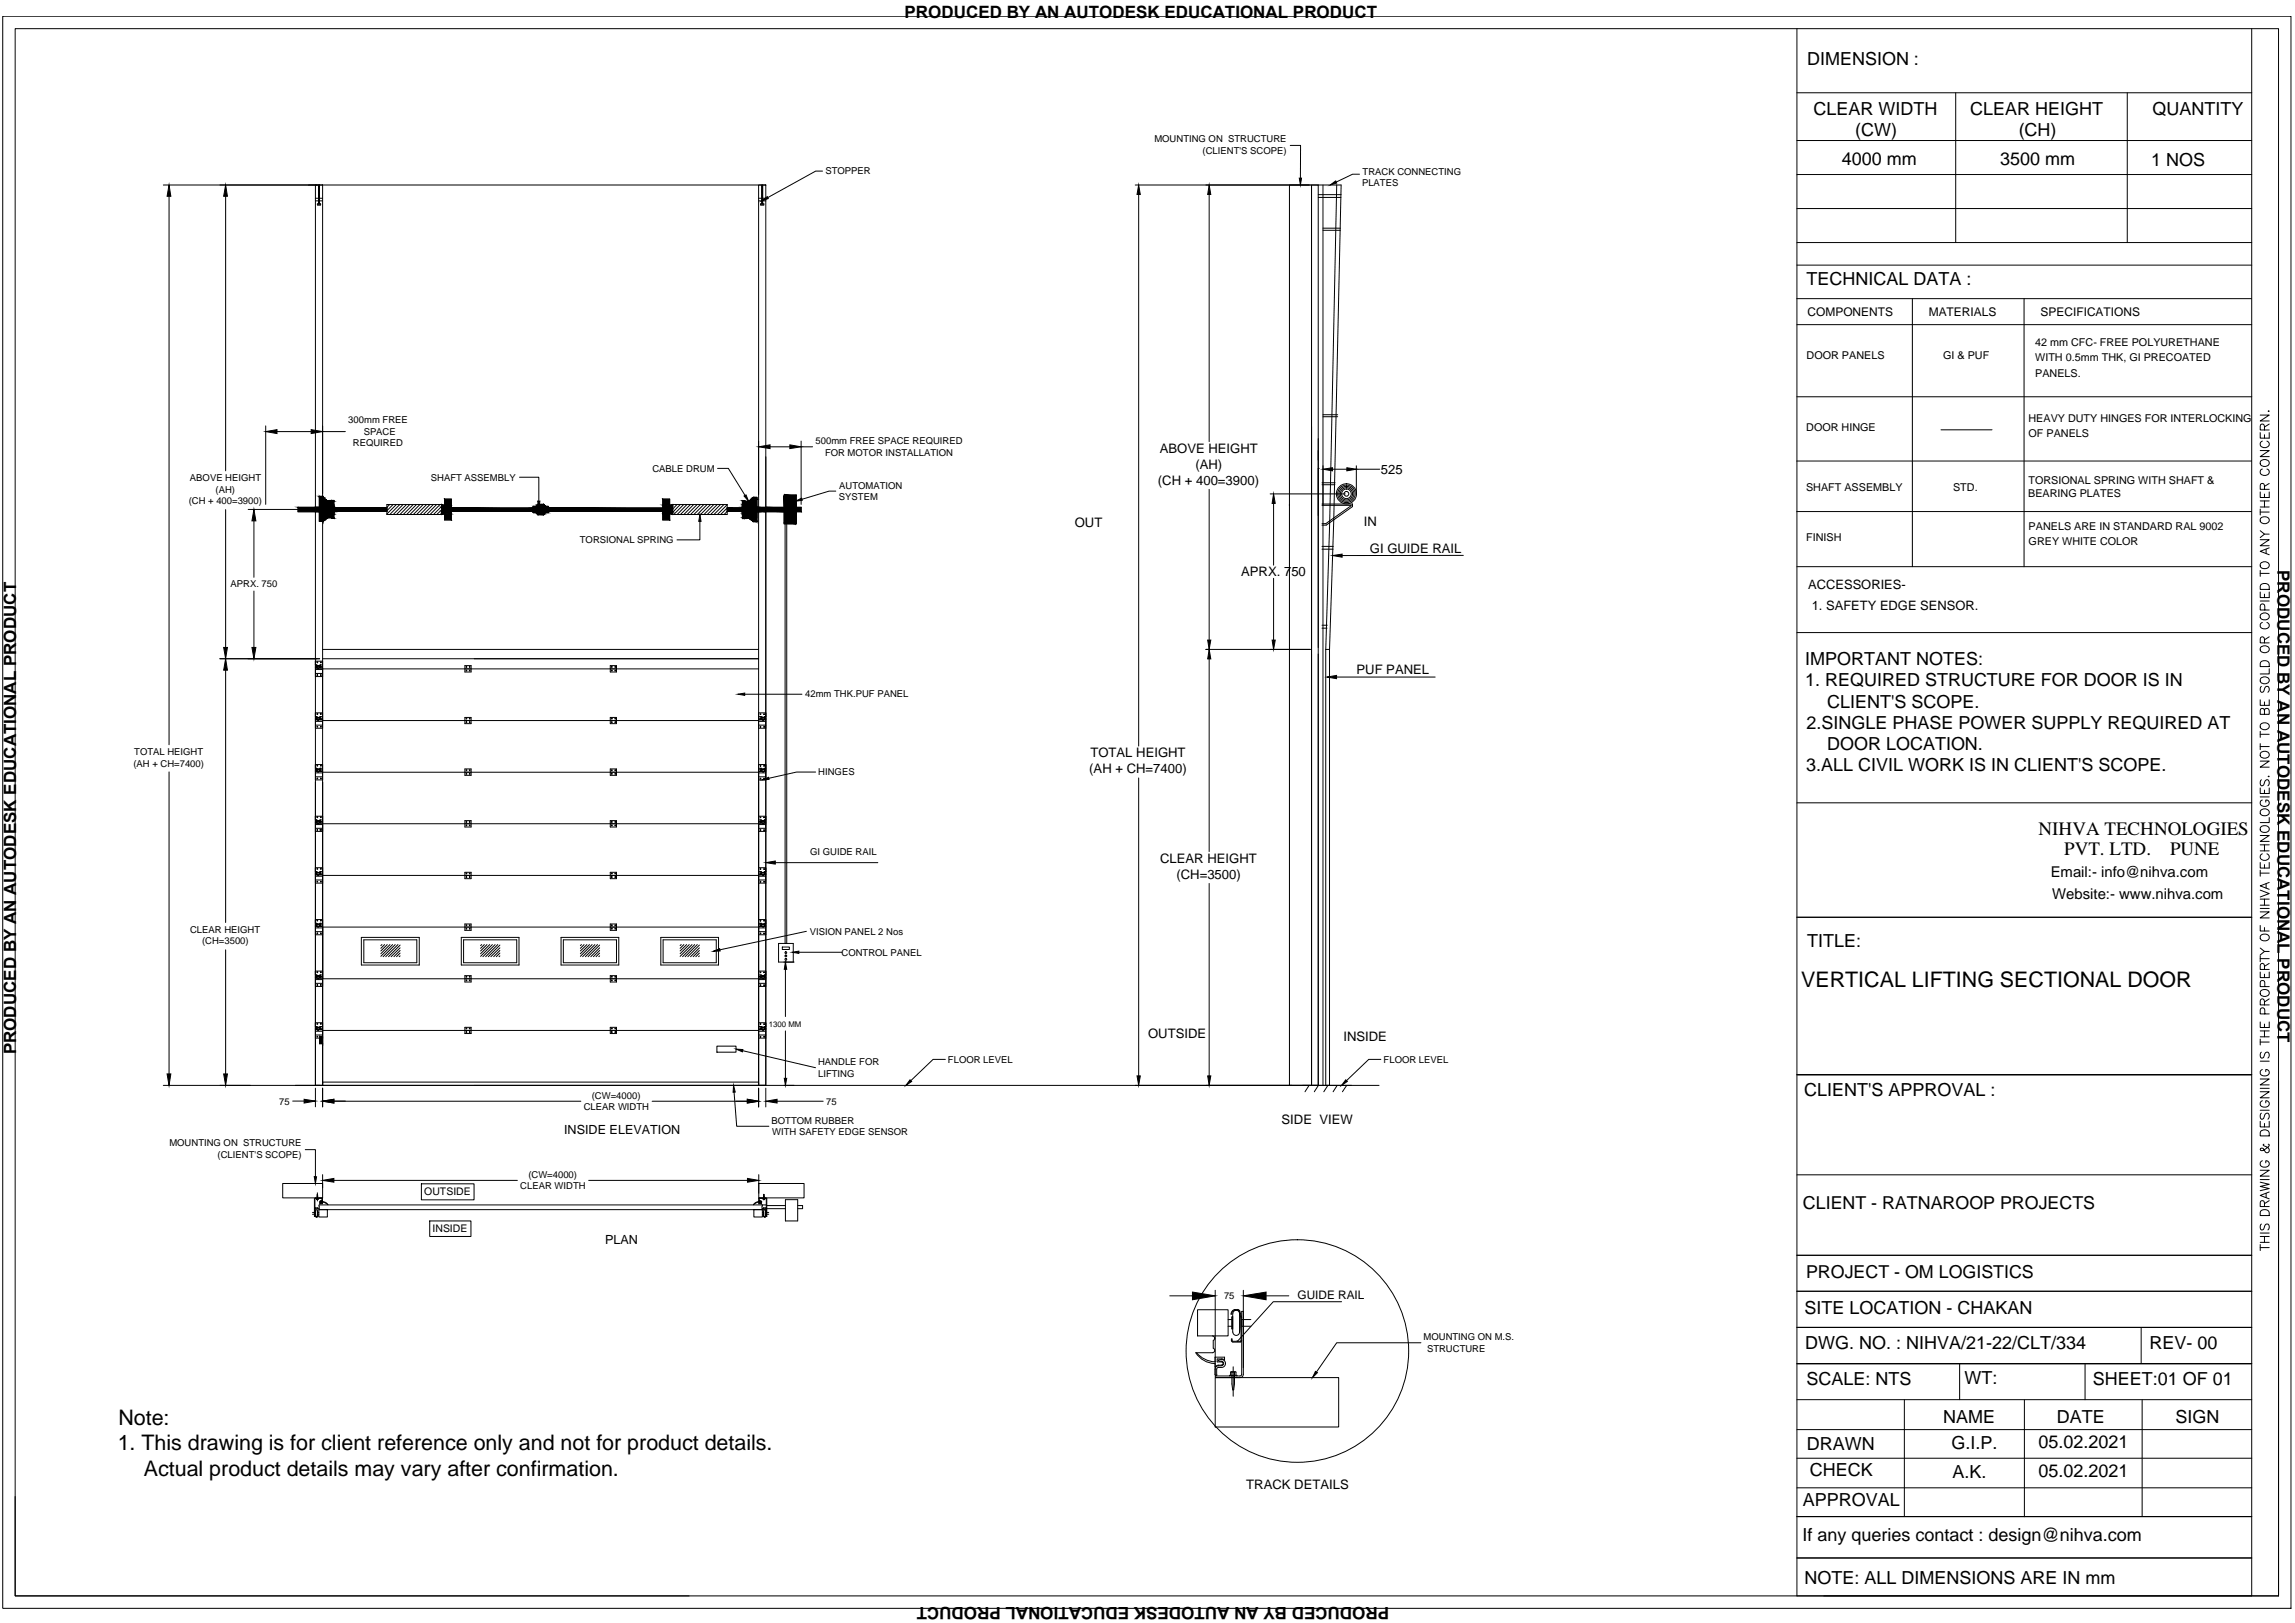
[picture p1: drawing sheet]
<svg xmlns="http://www.w3.org/2000/svg" width="594mm" height="420mm" viewBox="0 0 594 420" stroke-linecap="round" stroke-linejoin="round" font-family="sans-serif">
<defs><g id="words">
<g font-size="5.5">
<text x="466.2" y="255.6">VERTICAL LIFTING SECTIONAL DOOR</text>
<text x="30.6" y="368.8">Note:</text>
<text x="30.5" y="375.5">1. This drawing is for client reference only and not for product details.</text>
<text x="37.2" y="382.2">Actual product details may vary after confirmation.</text>
</g>
<g font-size="4.9">
<text x="527.7" y="216.2">NIHVA TECHNOLOGIES</text>
<text x="534.3" y="221.3">PVT. LTD.</text>
<text x="561.7" y="221.3">PUNE</text>
</g>
<g font-size="4.7">
<text x="467.8" y="16.9">DIMENSION :</text>
<text x="469.5" y="29.6">CLEAR WIDTH</text>
<text x="510" y="29.6">CLEAR HEIGHT</text>
<text x="557.2" y="29.6">QUANTITY</text>
<text x="480.2" y="35.1">(CW)</text>
<text x="522.5" y="35.1">(CH)</text>
<text x="476.7" y="42.8">4000 mm</text>
<text x="517.7" y="42.8">3500 mm</text>
<text x="556.8" y="42.9">1 NOS</text>
<text x="467.6" y="73.8">TECHNICAL DATA :</text>
<text x="467.3" y="172.2">IMPORTANT NOTES:</text>
<text x="467.3" y="177.7">1. REQUIRED STRUCTURE FOR DOOR IS IN</text>
<text x="472.9" y="183.2">CLIENT'S SCOPE.</text>
<text x="467.6" y="188.7">2.SINGLE PHASE POWER SUPPLY REQUIRED AT</text>
<text x="472.9" y="194.2">DOOR LOCATION.</text>
<text x="467.6" y="199.7">3.ALL CIVIL WORK IS IN CLIENT'S SCOPE.</text>
<text x="467.8" y="245">TITLE:</text>
<text x="467" y="283.9">CLIENT'S APPROVAL :</text>
<text x="467.1" y="340.2">SITE LOCATION - CHAKAN</text>
<text x="467.3" y="349.3">DWG. NO. : NIHVA/21-22/CLT/334</text>
<text x="556.4" y="349.3">REV- 00</text>
<text x="467.6" y="358.6">SCALE: NTS</text>
<text x="508.5" y="358.3">WT:</text>
<text x="541.8" y="358.6">SHEET:01 OF 01</text>
<text x="503" y="368.4">NAME</text>
<text x="532.5" y="368.4">DATE</text>
<text x="563.1" y="368.4">SIGN</text>
<text x="467.7" y="375.3">DRAWN</text>
<text x="505.1" y="375.2">G.I.P.</text>
<text x="527.7" y="374.8">05.02.2021</text>
<text x="468.5" y="382.2">CHECK</text>
<text x="505.4" y="382.6">A.K.</text>
<text x="527.7" y="382.2">05.02.2021</text>
<text x="466.7" y="389.8">APPROVAL</text>
<text x="466.6" y="399">If any queries contact : design@nihva.com</text>
<text x="467.1" y="410">NOTE: ALL DIMENSIONS ARE IN mm</text>
</g>
<g font-size="4.6">
<text x="466.7" y="313">CLIENT - RATNAROOP PROJECTS</text>
<text x="467.5" y="330.9">PROJECT - OM LOGISTICS</text>
</g>
<g font-size="4.4">
<text x="234.2" y="4.6">PRODUCED BY AN AUTODESK EDUCATIONAL PRODUCT</text>
<text x="589.6" y="147.6" transform="rotate(90 589.6 147.6)">PRODUCED BY AN AUTODESK EDUCATIONAL PRODUCT</text>
<text x="4.2" y="273" transform="rotate(-90 4.2 273)">PRODUCED BY AN AUTODESK EDUCATIONAL PRODUCT</text>
<text x="359.6" y="416" transform="rotate(-180 359.6 416)">PRODUCED BY AN AUTODESK EDUCATIONAL PRODUCT</text>
</g>
<g font-size="3.9">
<text x="530.8" y="227">Email:- info@nihva.com</text>
<text x="531.2" y="232.6">Website:- www.nihva.com</text>
</g>
<g font-size="3.4">
<text x="300.2" y="117.2">ABOVE HEIGHT</text>
<text x="299.7" y="125.5">(CH + 400=3900)</text>
<text x="309.4" y="121.3">(AH)</text>
<text x="357.4" y="122.7">525</text>
<text x="278.2" y="136.5">OUT</text>
<text x="353" y="136.2">IN</text>
<text x="354.6" y="143.1">GI GUIDE RAIL</text>
<text x="321.3" y="149.2">APRX. 750</text>
<text x="351.1" y="174.6">PUF PANEL</text>
<text x="282.3" y="196.1">TOTAL HEIGHT</text>
<text x="282" y="200.2">(AH + CH=7400)</text>
<text x="300.3" y="223.4">CLEAR HEIGHT</text>
<text x="304.5" y="227.5">(CH=3500)</text>
<text x="297.2" y="268.6">OUTSIDE</text>
<text x="347.8" y="269.4">INSIDE</text>
<text x="331.8" y="290.9">SIDE VIEW</text>
<text x="322.6" y="385.5">TRACK DETAILS</text>
</g>
<g font-size="3.3">
<text x="468.1" y="152.4">ACCESSORIES-</text>
<text x="469" y="158">1. SAFETY EDGE SENSOR.</text>
<text x="146" y="293.6">INSIDE ELEVATION</text>
<text x="156.6" y="322">PLAN</text>
</g>
<g font-size="3.1">
<text x="467.9" y="81.8">COMPONENTS</text>
<text x="499.3" y="81.8">MATERIALS</text>
<text x="528.2" y="81.8">SPECIFICATIONS</text>
</g>
<text font-size="3" x="335.9" y="336.3">GUIDE RAIL</text>
<g font-size="2.8">
<text x="526.8" y="89.7">42 mm CFC- FREE POLYURETHANE</text>
<text x="467.6" y="92.9">DOOR PANELS</text>
<text x="503" y="92.9">GI &amp; PUF</text>
<text x="526.8" y="93.4">WITH 0.5mm THK, GI PRECOATED</text>
<text x="526.8" y="97.6">PANELS.</text>
<text x="467.6" y="111.5">DOOR HINGE</text>
<text x="525.1" y="109.4">HEAVY DUTY HINGES FOR INTERLOCKING</text>
<text x="525.1" y="113.1">OF PANELS</text>
<text x="525.1" y="125.4">TORSIONAL SPRING WITH SHAFT &amp;</text>
<text x="467.5" y="127">SHAFT ASSEMBLY</text>
<text x="505.6" y="127">STD.</text>
<text x="525" y="128.7">BEARING PLATES</text>
<text x="525.1" y="137.2">PANELS ARE IN STANDARD RAL 9002</text>
<text x="467.6" y="140">FINISH</text>
<text x="525.1" y="141.2">GREY WHITE COLOR</text>
</g>
<g font-size="2.7">
<text x="109.8" y="309.3">OUTSIDE</text>
<text x="112" y="318.9">INSIDE</text>
</g>
<g font-size="2.5">
<text x="298.8" y="36.8">MOUNTING ON STRUCTURE</text>
<text x="311.3" y="39.8">(CLIENT'S SCOPE)</text>
<text x="213.7" y="45.1">STOPPER</text>
<text x="352.7" y="45.2">TRACK CONNECTING</text>
<text x="352.6" y="48.2">PLATES</text>
<text x="90.2" y="109.6">300mm FREE</text>
<text x="94.1" y="112.5">SPACE</text>
<text x="91.3" y="115.5">REQUIRED</text>
<text x="211.1" y="115">500mm FREE SPACE REQUIRED</text>
<text x="213.6" y="118">FOR MOTOR INSTALLATION</text>
<text x="49.2" y="124.6">ABOVE HEIGHT</text>
<text x="111.5" y="124.4">SHAFT ASSEMBLY</text>
<text x="168.9" y="122.1">CABLE DRUM</text>
<text x="48.8" y="130.5">(CH + 400=3900)</text>
<text x="55.8" y="127.6">(AH)</text>
<text x="217.2" y="129.5">SYSTEM</text>
<text x="217.2" y="126.5">AUTOMATION</text>
<text x="150.1" y="140.6">TORSIONAL SPRING</text>
<text x="59.7" y="152.1">APRX. 750</text>
<text x="208.4" y="180.6">42mm THK.PUF PANEL</text>
<text x="34.7" y="195.5">TOTAL HEIGHT</text>
<text x="34.5" y="198.4">(AH + CH=7400)</text>
<text x="211.8" y="200.8">HINGES</text>
<text x="209.7" y="221.5">GI GUIDE RAIL</text>
<text x="49.2" y="241.5">CLEAR HEIGHT</text>
<text x="52.3" y="244.5">(CH=3500)</text>
<text x="209.6" y="242">VISION PANEL 2 Nos</text>
<text x="217.8" y="247.4">CONTROL PANEL</text>
<text x="211.8" y="275.8">HANDLE FOR</text>
<text x="245.4" y="275.1">FLOOR LEVEL</text>
<text x="358.2" y="275.1">FLOOR LEVEL</text>
<text x="211.8" y="278.8">LIFTING</text>
<text x="72.2" y="285.9">75</text>
<text x="151.1" y="287.5">CLEAR WIDTH</text>
<text x="153.2" y="284.5">(CW=4000)</text>
<text x="213.9" y="285.9">75</text>
<text x="199.7" y="291">BOTTOM RUBBER</text>
<text x="199.9" y="293.9">WITH SAFETY EDGE SENSOR</text>
<text x="43.8" y="296.8">MOUNTING ON STRUCTURE</text>
<text x="56.3" y="299.7">(CLIENT'S SCOPE)</text>
<text x="136.8" y="304.9">(CW=4000)</text>
<text x="134.7" y="307.9">CLEAR WIDTH</text>
<text x="316.9" y="336.4">75</text>
<text x="368.5" y="347">MOUNTING ON M.S.</text>
<text x="369.4" y="350">STRUCTURE</text>
</g>
<text font-size="2" x="199" y="265.7">1300 MM</text>
</g></defs>
<!-- layer: DOOR -->
<g fill="none" stroke="#000" stroke-width=".26">
<path d="M80.9 313.9h.6M80.9 314.3h.6M81.5 314.5l.1 .4M81.6 312.8l.1 2.1M81.6 312.7h.6M81.6 312.8h.6M81.7 312.7l-.1 .1M81.7 313.4v1.4M81.7 314.9l.2 .2M81.7 314.7v-1.3l.3-.2 .2 .2v1.3l-.2 .3-.3-.3M81.7 314.9l.2 .1M81.9 310.2l.1 .3 .2-1.3v1.3"/>
<path d="M82 310.5h.3M82.1 310.5h.2M82.2 308.8v2.1M82.2 313.7v.9zM82.2 312.7l.1 .1M82.2 312.8v.1M82.2 312.9h.1M82.2 313.9h.3M82.2 314.3h.3M82.3 310.5h.1M82.3 314.7l-.2 .3M82.3 314.8h.1"/>
<path d="M82.3 310.3v.2M82.4 314.7l-.2 .3h-.3M82.4 310.2l-.5 .1M82.5 313.2h2.2v1.9h-2.2zM82.5 312.9v.1M82.7 312.8l-.2 .2 .2 .2h115.7M82.7 311.9h115.7M82.7 311.9l-.2 .1 .1 .8M83 311.2h.3v.3l-.5-.1M83.2 310.9h-.2a.28 .28 0 0 0-.2 .4 .28 .28 0 0 0 .5 0h-.3M83.3 310.7l-.1 .1M83.3 310.7l.1-.5 .1 .5"/>
<path d="M83.4 310.1h-1.7l-.3 .3v4.5l.2-4.6 1.8-.1M83.4 310.1v.1M83.5 310.7l-.3 .3M83.5 311.1v-.2l-.5 .1v.2M83.5 311.2l.8 .2 .5 .5M83.5 311.1a1.71 1.71 0 0 1 1.4 .8M83.5 311.2v.4h-.7v-.2M195.1 313.2h2.2v1.9h-2.2zM196.4 311.3h.1M196.4 311.3v.3h.7v-.2l-.2 .1M196.4 310.9v.2a1.71 1.71 0 0 0-1.4 .8l.7-.5 .7-.2M196.4 310.7l.1-.5v.5"/>
<path d="M196.5 310.7l.2 .3M196.5 310.9l.4 .1M196.5 310.2h1.7M196.5 310.1h1.7M196.5 310.1v.1M196.6 310.7l.1 .1M196.7 310.9h.2M196.9 311.4l-.3-.2v.3h.3M196.9 311l.1 .2zM196.9 310.9l.3 .2-.3 .3M197.2 311.9l.2 .1-.1 .8M197.3 312.8l.1 .2-.2 .2"/>
<path d="M197.3 313.9h.3M197.3 314.3h.3M197.3 312.9v.1M197.5 310.2h.5M197.6 314.8h.1M197.6 310.3v.2M197.6 314.7l.1 .3h.3M197.6 312.8h.1M197.6 313.7l.1 .9zM197.6 314.7l.3 .3M197.7 310.5h.1M197.7 309.2l-.1 1.3"/>
<path d="M197.7 309.2l.2 1.3M197.7 312.7h.5M197.7 312.8h.5M197.7 312.7l-.1 .1M197.7 309.2v1.5M197.8 313.2l.4 .2v1.3l-.2 .3-.3-.3zM197.9 310.3v.2h-.3M198.2 314.9l-.2 .1M198.2 313.4v1.3M198.2 314.9l-.2 .2M198.3 310.1l.2 .3v4.5l-.2-4.7M198.3 312.7l.1 .1z"/>
<path d="M198.3 314.4l-.1 .5zM198.4 313.9h.6M198.4 314.3h.6M310 339.1h7.9v6.7h-7.9zM319.4 339.4a.87 .87 0 0 1 .9-.1 .87 .87 0 0 1 .6 .8v4.7a.87 .87 0 0 1-.9 .9 .87 .87 0 0 1-.9-.9v-4.7zM319.6 339h.7M319.7 339l-.8 .5-.2 .7M320.3 339l.7 .5M321 339.5l.4 1.6M309.5 350.2a6.6 6.6 0 0 0 5.1 2.9M309.7 350.2a5.8 5.8 0 0 0 4.9 2.3M313.8 345.8a.61 .61 0 0 1 .6 .5 .61 .61 0 0 1-.3 .7"/>
<path d="M314.1 347.1v1.9a.61 .61 0 0 1 .3 .7 .61 .61 0 0 1-.6 .5M314.4 346.3v.3M314.5 355.9l.3 .2 .2-.2M314.5 353.1v.8l.9-.5M315.4 353.4h.8M315.4 353.6h.8M315.4 353.6a.87 .87 0 0 0-.9 .8v1.5M315.4 354l-.5 .4v1.5M316.2 352l-.9 .2 .4 .2a.63 .63 0 0 1 .9 .3 .63 .63 0 0 1-.4 .8M316.2 351.9a1.04 1.04 0 0 1 1 1.1 1.04 1.04 0 0 1-1 1h-.8M317 352.1v-.8h-2.5v1.2M317 352.1a2.06 2.06 0 0 0-1.9-.3v.8h1.1a.4 .4 0 0 1 .4 .4 .4 .4 0 0 1-.4 .4"/>
<path d="M317.9 343.3h.9M317.9 341.6h.9M318.3 356.2v-.2h1.9v.2M318.6 340.2h.2M318.7 355.1h1M318.8 340.9h.3v3.2h-.3zM318.8 340.2a1.13 1.13 0 0 1 .8-1 1.13 1.13 0 0 1 1.2 .3l.4 1.6M318.9 355.2v3.1l.2 1.5h.2l.3-1.5v-3.1M318.9 355.2h-.4v.8M319.1 347.4h1.9M319.2 353.8v7.7M319.6 355.2h.3v.8"/>
<path d="M319.6 355.2h-.7M320.9 340l.1 2.1-.1 2.7M321.2 341.1l.1 .1M321.3 341.2v5.8l-.3 .2h-1.9l-.2-.1v-.5h-.1v.6l.3 .2M321.4 347l-.3 .4M321.4 355.8v-16.3h.4v16.3M321.4 355.8l-.4 .4h-6.2l-.2 .2 .2 .2h6.2a.87 .87 0 0 0 .8-.8M321.5 343.3h2.3M321.5 341.6h2.3"/>
</g>
<!-- layer: 0 -->
<g fill="none" stroke="#000" stroke-width=".26">
<path d="M.7 4.2h592.3v412.2h-592.3zM3.9 7.4h585.9v405.7h-585.9zM465.1 7.4v405.7h117.8v-405.7M334 37.6h2.7l-.1 8.5M465.1 24h117.8M465.1 36.4h117.8M506.3 24v38.8M550.7 24v38.8M42.3 47.9h155.9M43.8 50.8v142M58.4 50.8v71.1M81.6 47.9h1.9v233.1h-1.9z"/>
<path d="M81.6 52h1.9M81.6 51.3h1.9M82.2 52.8h.8v.3h-.8zM82.5 47.9v4.9M82.6 47.9l-.1 .1M82.7 48l-.2 .2M82.7 48.2l-.2 .2M82.7 48.4l-.2 .3M82.7 48.7l-.2 .2M82.7 48.9l-.2 .2M82.7 49.1l-.2 .2M82.7 49.3l-.2 .2"/>
<path d="M82.7 49.5l-.2 .3M82.7 49.8l-.2 .2M82.7 50l-.2 .2M82.7 50.2l-.2 .2M82.7 50.4l-.2 .2M82.7 50.6l-.2 .3M82.7 50.9l-.2 .2M82.7 51.1l-.2 .2M82.7 51.3l-.2 .2M82.7 51.9l-.2 .3M82.7 52.1l-.2 .3M82.7 52.3l-.2 .3"/>
<path d="M82.7 52.6l-.2 .2M82.7 51.5l-.2 .2M82.7 51.7l-.2 .2M82.7 47.9v4.9M196.4 47.9h1.8v233.1h-1.8zM196.4 52h1.8M196.4 51.3h1.8M196.9 52.8h.8v.3h-.8zM197.2 47.9v4.9M197.3 47.9l-.1 .2M197.4 48l-.2 .3M197.4 48.3l-.2 .2"/>
<path d="M197.4 48.5l-.2 .2M197.4 48.7l-.2 .2M197.4 48.9l-.2 .2M197.4 49.1l-.2 .2M197.4 49.3l-.2 .3M197.4 49.5l-.2 .3M197.4 49.8l-.2 .2M197.4 50l-.2 .2M197.4 50.2l-.2 .2M197.4 50.4l-.2 .2M197.4 50.6l-.2 .3M197.4 50.9l-.2 .2"/>
<path d="M197.4 51.1l-.2 .2M197.4 51.3l-.2 .2M197.4 52l-.2 .2M197.4 52.2l-.2 .2M197.4 52.4l-.2 .2M197.4 52.6l-.1 .2M197.4 51.5l-.2 .2M197.4 51.7l-.2 .3M197.4 47.9v4.9M212.9 44.3h-1.8l-12.4 6.9M293.9 47.9h45.3M294.8 50.3v142.8"/>
<path d="M313 50.3v64M333.8 47.9h5.7v233.1h-5.7zM339.5 47.9h1.7v233.1h-1.7zM339.5 47.9h7.7l-1.9 86.6-1.1 33.6M342.5 59.1h4.5M342.5 59.6h4.5M346 47.9l-1.8 87.4-1 32.8M351.9 45.1h-1.8l-4.2 2M465.1 45.2h117.8M465.1 54h117.8M465.1 77.3h117.7M465.1 68.6h117.8"/>
<path d="M465.1 62.8h117.8M495 77.3v69.4M523.9 77.3v69.4M465.1 84h117.8M68.8 110.3v20.3M71.7 111.7h8.8M83.5 110.3v17.5M83.5 111.7h5.9M196.4 114.2v13.8M198.2 118.3v162.7h-1.8v-83.1M199.3 115.7h5.2M207.4 114.2v16.4"/>
<path d="M207.4 115.7h2.9M342.5 107.4h3.8M342.5 107.9h3.8M465.1 119.4h117.7M465.1 102.7h117.8M502.4 111.3h13.2M585.1 116.6h2.3l-2.3 1.6h2.3M585.1 112v1.4h2.3v-1.4M585.1 107.5h2.3l-2.3 1.5h2.3M585.2 119.4a1.26 1.26 0 0 1 1.3-.4 1.26 1.26 0 0 1 .9 1.1 1.22 1.22 0 0 1-1.3 .7 1.22 1.22 0 0 1-1-1.2zM585.6 114.2a.87 .87 0 0 0-.5 1 .87 .87 0 0 0 .9 .7 .97 .97 0 0 0 1.2-.3 .97 .97 0 0 0-.1-1.3l-.3-.1M586.2 111.3l-.2-1.3-.3-.2-.4 .1-.2 .4v1h2.3"/>
<path d="M586.2 112.5v.9M587.1 106.4h.3zM587.4 109.8l-1.2 .7M58.4 131.9v35.7M64.2 131.9h18.7M65.7 134.8v14.7M82.7 131.3h-5.5v1.2h5.5M83.6 128.8v-.3h-.9v6.5h.9M83.6 128.8l1.2 .9h1.1M83.6 128.8v6.2M85.9 129.6h.5v4.6h-.5zM85.9 134h-1.1l-1.2 1"/>
<path d="M86.4 131.5h13.7M86.4 132.3h13.7M100.9 130.6l-.8 .7M101.8 130.6l-1.7 1.6M102.6 130.6l-2.5 2.5M103.5 130.6l-2.6 2.6M104.3 130.6l-2.5 2.6M105.2 130.6l-2.6 2.6M106.1 130.6l-2.6 2.6M107 130.6l-2.6 2.6M107.8 130.6l-2.5 2.6M108.7 130.6l-2.6 2.6"/>
<path d="M109.5 130.6l-2.5 2.6M110.4 130.6l-2.5 2.6M111.3 130.6l-2.6 2.6M112.2 130.6l-2.6 2.6M113 130.6l-2.5 2.6M113.9 130.6l-2.6 2.6M114.3 130.6h-14.2v2.6h14.2M114.3 130.6l.3 .2M114.3 131.1l-2.1 2.1M114.3 132l-1.2 1.2M114.3 132.8l-.4 .4M114.3 130.6v2.6"/>
<path d="M114.6 130.8h.1M114.6 133h.1M114.6 130.8h.5M114.6 133h.5M114.6 133l-.3 .2M114.6 130.8v2.2M134.5 123.5h5v6.2M137.8 131.5h-21v-2.3h-1.7v5.4h1.7v-2.3h21M137.8 132.3l.3 .4h.7M137.8 131.5v.8M138.8 131.1h-.7l-.3 .4M138.8 132.7l.4 .5"/>
<path d="M138.8 131.1v1.6M139.2 130.6h1.5M139.2 130.6l-.4 .5M139.2 130.6v2.6M139.2 133.2h1.5M140.7 130.6l.5 .5M140.7 130.6v2.6M141.2 131.1h.7l.2 .4M141.2 132.7l-.5 .5M141.2 131.1v1.6M142.1 131.5h29.5v-2.3h1.7v5.4h-1.7v-2.3h-29.5M142.1 132.3l-.2 .4h-.7"/>
<path d="M142.1 131.5v.8M173.3 130.8h.5M173.3 133h.5M173.8 130.8h.1M173.8 133h.1M173.8 133l.3 .2M173.8 130.8v2.2M174.1 130.6l-.3 .2M174.1 130.6h14.1v2.6h-14.1M174.1 130.6v2.6M174.4 130.6l-.3 .3M175.2 130.6l-1.1 1.2"/>
<path d="M176.1 130.6l-2 2M177 130.6l-2.6 2.6M177.8 130.6l-2.5 2.6M178.7 130.6l-2.6 2.6M179.6 130.6l-2.6 2.6M180.5 130.6l-2.6 2.6M181.2 135v4.8h-6M181.3 130.6l-2.5 2.6M182.2 130.6l-2.6 2.6M183 130.6l-2.5 2.6M183.9 130.6l-2.6 2.6M184.8 130.6l-2.6 2.6"/>
<path d="M185.7 130.6l-2.6 2.6M185.7 121.3h2.8l4.4 6.9M186.5 130.6l-2.5 2.6M187.4 130.6l-2.6 2.6M188.2 130.7l-2.5 2.5M188.2 131.5l-1.7 1.7M188.2 132.4l-.8 .8M188.2 131.5h4M188.2 132.3h4M192.2 129.6h.5v4.7h-.5zM192.7 129.6h.1M192.7 129.8h1.1l1.2-1.1h.9v2.6h7.1"/>
<path d="M192.7 134.1h1.1l1.2 .9M195 128.7v6.3M195.9 131.3v1.2M196.8 132.5h-.9v1.6M203 132.5h-7.1v2.6l-.9-.1M203 128.2h3.1v7.4h-3.1zM203.1 128.4h2.8v7h-2.8zM203.2 135.6v108.6M203.7 135.6v108.6M206.1 131.3h1.3v1.2h-1.3zM216.4 127.1h-1.8l-7 2.2M313 126.7v39"/>
<path d="M328.8 127.9h19.4M329.7 130.3v16M333.8 130.5v.5M342.2 125h3.4M342.2 125.5h3.4M342.2 130.5h7.9v.7l-6.8 4.7h-1.1M342.2 130.8h7.5l-6.5 4.8h-1M342.5 120.6v10.2M344.9 121.5h3.7M351.1 120.6v7M351.1 121.5h6.1M465.1 132.4h117.7"/>
<path d="M585.1 139.7h2.3l-2.3 1.6h2.3M585.1 127.4v1.4h2.3v-1.4M585.1 131.8v1.5M585.1 137.4l1.1 .9M585.1 132.6h2.3M585.1 131.2h2.3M585.1 129.7h2.3M585.2 134.2a1.26 1.26 0 0 1 1.3-.4 1.26 1.26 0 0 1 .9 1.1 1.22 1.22 0 0 1-1.3 .7 1.22 1.22 0 0 1-1-1.1zM585.6 121.4a.85 .85 0 0 0-.5 1 .85 .85 0 0 0 .9 .7 .97 .97 0 0 0 1.2-.3 .97 .97 0 0 0-.1-1.3l-.3-.1M586.2 126.7l-.2-1.3-.3-.2h-.4l-.2 .5v1h2.3M586.2 127.9v.9M586.2 129.7v1.5"/>
<path d="M587.4 138.3h-1.2l-1.1 .9M587.4 125.2l-1.2 .7M65.7 153v14.6M329.7 149.7v16M378.8 143.8h-31.4M465.1 146.7h117.8M585.1 153.3v1.4h2.3v-1.4M585.1 147.7v1.5M585.1 155.6h2.3M585.1 148.4h2.3M585.2 159.1a1.24 1.24 0 0 1 1.3-.4 1.24 1.24 0 0 1 .9 1.1 1.35 1.35 0 0 1-2.3 0zM585.2 151.5a1.28 1.28 0 0 1 1.5-.4 1.28 1.28 0 0 1 .7 1.5h-2.3z"/>
<path d="M585.4 145.6a1.26 1.26 0 0 1 2 .9 1.31 1.31 0 0 1-2.3 0v-.4zM586.2 153.8v.9M586.3 157.9v-1a.59 .59 0 0 0-.6-.6 .59 .59 0 0 0-.6 .6v1h2.3M586.6 142.2v1.1M587.4 141.8l-2.3 .9 2.3 .9M56.9 170.5h25.8M58.4 173.5v65.3M81.6 171.2v3.9h1.9M83.5 171.2v17.3h-1.9v-4M83.5 168.1h112.9M83.5 173.2h112.9M120.3 172.3h1.6v1.7h-1.6z"/>
<path d="M158 172.3h1.6v1.7h-1.6zM192.8 179.7h14.8M312.2 168.1h27M313 170.6v49.8M346 175.3h25.5M465.1 163.8h117.8M585.2 171.5a1.28 1.28 0 0 1 1.5-.4 1.28 1.28 0 0 1 .7 1.5h-2.3zM585.2 167.6a1.26 1.26 0 0 1 1.3-.4 1.26 1.26 0 0 1 .9 1.1 1.22 1.22 0 0 1-1.3 .7 1.22 1.22 0 0 1-1-1.1zM585.4 177.7a.88 .88 0 0 0 .2 1.5l.4-.2 .4-1.1a.56 .56 0 0 1 .9 0 1.01 1.01 0 0 1-.2 1.3M585.4 175.4a1.26 1.26 0 0 1 2 .9 1.22 1.22 0 0 1-1.3 .7 1.22 1.22 0 0 1-1-1.1zM585.6 161.1a.85 .85 0 0 0-.5 1 .85 .85 0 0 0 .9 .7h.5a.84 .84 0 0 0 .9-.7 .84 .84 0 0 0-.6-1M586.2 166.4l-.2-1.3-.5-.2-.3 .2-.1 1.3h2.3"/>
<path d="M587.4 173.1v1.4h-2.3M587.4 164.9l-1.2 .7M43.8 199.8v78.2M81.6 197.9v4h1.9v-4M83.5 199.9h112.9M83.5 186.5h112.9M120.3 185.7h1.6v1.6h-1.6zM120.3 199.1h1.6v1.6h-1.6zM158 185.7h1.6v1.6h-1.6zM158 199.1h1.6v1.6h-1.6zM196.4 184.5v4h1.8M211.1 199.9h-4.9l-7.2 1.6"/>
<path d="M585.1 197h2.3l-2.3 1.6h2.3M585.1 181.2v1.4h2.3v-1.4M585.1 189.3v1.6M585.1 192.5v1.6M585.1 193.3h2.3M585.1 190.1h2.3M585.2 187.6a1.26 1.26 0 0 1 1.3-.5 1.26 1.26 0 0 1 .9 1.1 1.22 1.22 0 0 1-1.3 .7 1.22 1.22 0 0 1-1-1.1zM585.4 194.7a1.26 1.26 0 0 1 2 .9 1.31 1.31 0 0 1-2.3 0v-.4zM586.2 184l.1-.4 .3-.2 .5 .1 .3 .5v.9h-2.3v-.9l.2-.5 .4-.1 .3 .2 .2 1.3M586.2 181.7v.9M81.6 202.5v78.5M81.6 215.2h1.9"/>
<path d="M82.7 214.9h.8M83.5 202.5v78.5h-41.2M83.5 213.2h112.9M120.3 212.4h1.6v1.7h-1.6zM158 212.4h1.6v1.7h-1.6zM196.4 215.2h1.8M196.4 201.9h1.8M294.8 201.4v77.1M465.1 207.8h117.8M585.1 216.3h2.3l-2.3 1.5h2.3M585.1 204v1.4h2.3v-1.4M585.1 218.7h2.3"/>
<path d="M585.1 206.3h2.3M585.2 214.2a1.26 1.26 0 0 1 1.3-.4 1.26 1.26 0 0 1 .9 1.1 1.35 1.35 0 0 1-2.3 0zM585.2 209.9a1.24 1.24 0 0 1 1.3-.5 1.24 1.24 0 0 1 .9 1.1 1.35 1.35 0 0 1-2.3 0zM585.4 201.9a.9 .9 0 0 0 .2 1.5l.4-.2 .3-.9 .4-.4a.86 .86 0 0 1 .7 .6 .86 .86 0 0 1-.3 .9M585.6 207.1a.85 .85 0 0 0-.5 1 .85 .85 0 0 0 .9 .7 .97 .97 0 0 0 1.2-.4 .97 .97 0 0 0-.1-1.2l-.6-.1v.6M586.2 204.5v.9M586.2 218.7v1.6M587.3 200.9v.2zM587.4 211.6v1.4h-2.3M81.6 228.6h1.9M83.5 226.6h112.9M120.3 225.8h1.6v1.7h-1.6z"/>
<path d="M120.3 239.2h1.6v1.6h-1.6zM158 225.8h1.6v1.7h-1.6zM158 239.2h1.6v1.6h-1.6zM196.4 228.6h1.8M200.7 223.3h26.5M313 228.7v49.8M465.1 237.5h117.8M585.1 239.6v1.4h2.3M585.1 236.1h2.3l-2.3 1.5h2.3M585.1 230.4l2.3 .9-2.3 .9M585.1 223.3v1.4h2.3v-1.4M585.1 225.3v1.5"/>
<path d="M585.1 235.2h2.3M585.1 234.3h2.3M585.1 232.8h2.3M585.1 226h2.3M585.1 220.3h2.3M585.6 221a.87 .87 0 0 0-.5 1 .87 .87 0 0 0 .9 .7 .97 .97 0 0 0 1.2-.3 .97 .97 0 0 0-.1-1.2l-.3-.2M586.2 223.8v.9M586.2 232.8v1.5M586.6 228.8v1.1M587.4 228.4l-2.3 .9 2.3 .9M58.4 245.9v32.1M81.6 242h1.9"/>
<path d="M81.6 255.4h1.9M83.5 253.4v-13.4v13.4M83.5 253.4h112.9M83.5 240h112.9M93.5 242.7h15v7.1h-15zM94.2 243.3h13.7v5.9h-13.7zM98.9 244.5l-.3 .3M99.6 244.5l-1 1M100.2 244.5l-1.6 1.7M101 244.5l-2.4 2.4M101.6 244.5l-3 3.1M102.3 244.5l-3.1 3.2"/>
<path d="M103 244.5l-3.1 3.2M103.6 244.7l-3 3M103.6 245.4l-2.4 2.3M103.6 246.1l-1.6 1.6M103.6 246.7l-1 1M103.6 247.5l-.3 .2M119.4 242.7h15v7.1h-15zM120 243.3h13.8v5.9h-13.8zM120.3 252.6h1.6v1.6h-1.6zM124.7 244.5l-.3 .3M125.4 244.5l-1 1M126.1 244.5l-1.7 1.7"/>
<path d="M126.8 244.5l-2.4 2.4M127.5 244.5l-3.1 3.1M128.2 244.5l-3.2 3.2M128.8 244.5l-3.1 3.2M129.4 244.7l-3 3M129.4 245.4l-2.3 2.3M129.4 246.1l-1.6 1.6M129.4 246.7l-.9 1M129.4 247.5l-.2 .2M145.2 242.7h15v7.1h-15zM145.8 243.3h13.8v5.9h-13.8zM150.5 244.5l-.3 .3"/>
<path d="M151.2 244.5l-1 1M151.9 244.5l-1.7 1.7M152.6 244.5l-2.4 2.4M153.3 244.5l-3.1 3.1M154 244.5l-3.2 3.2M154.7 244.5l-3.2 3.2M155.2 244.7l-3 3M155.2 245.4l-2.3 2.3M155.2 246.1l-1.6 1.6M155.2 246.7l-.9 1M155.2 247.5l-.2 .2M158 252.6h1.6v1.6h-1.6z"/>
<path d="M171.1 242.7h14.9v7.1h-14.9zM171.6 243.3h13.8v5.9h-13.8zM176.3 244.5l-.2 .3M177 244.5l-.9 1M177.7 244.5l-1.6 1.7M178.4 244.5l-2.3 2.4M179.1 244.5l-3 3.1M179.8 244.5l-3.1 3.2M180.5 244.5l-3.1 3.2M181 244.7l-3 3M181 245.4l-2.2 2.3M181 246.1l-1.6 1.6"/>
<path d="M181 246.7l-.9 1M181 247.5l-.2 .2M196.4 242h1.8M196.4 255.4h1.8M202.5 245.2h1.8v.6h-1.8zM203.3 250.9v12.3M205.3 249.1v-4.9h-3.8v4.9h4.1M206.8 246.5h11.2M208.7 241.1l-22.4 4.8M585.1 251.6v1.5h2.3v-1.5M585.1 247.4v1.6M585.1 248.2h2.3"/>
<path d="M585.1 245.4l1.1 .9M585.2 256.6a1.26 1.26 0 0 1 1.3-.4 1.26 1.26 0 0 1 .9 1.1 1.22 1.22 0 0 1-1.3 .7 1.22 1.22 0 0 1-1-1.1zM585.2 242.2a1.26 1.26 0 0 1 1.3-.4 1.26 1.26 0 0 1 .9 1.1 1.35 1.35 0 0 1-2.3 0zM586.2 251l-.2-1.4-.5-.2-.3 .2-.1 1.4h2.3M586.2 240.1v.9M586.2 252.2v.9M586.3 255.4l-.1-1.3-.4-.3-.5 .1-.2 .5v1h2.3M587.4 246.3h-1.2l-1.1 .9M587.4 258.6l-1.2 .8M587.4 249.4l-1.2 .8M81.6 268.7h1.9M83.5 266.8h112.9"/>
<path d="M83.5 268.4h-.8v1.8h.8M120.3 266h1.6v1.6h-1.6zM158 266h1.6v1.6h-1.6zM185.6 270.8h4.9v1.6h-4.9zM192.3 272l18.8 4.4M196.4 268.7h1.8M203.3 266.9v12.3M244.7 274.2h-3.2l-5.7 5.6M357.4 274.2h-3.1l-5.7 5.6M582.9 278.2h-117.8h117.8M585.1 279.3h2.3l-2.3 1.6h2.3M585.1 264.6v1.4h2.3v-1.4"/>
<path d="M585.1 269v1.5M585.1 274.7h2.3M585.1 269.8h2.3M585.1 268.4h2.3M585.1 266.9h2.3M585.4 272.4a.88 .88 0 0 0 .2 1.5l.4-.2 .4-1.1a.56 .56 0 0 1 .9 0 1.01 1.01 0 0 1-.2 1.3M585.6 276.9a.85 .85 0 0 0-.5 .9 .85 .85 0 0 0 .9 .7h.5a.83 .83 0 0 0 .9-.8 .83 .83 0 0 0-.9-.8v.5M586.2 260.2l-.2-1.4a.51 .51 0 0 0-.8 0l-.1 1.4h2.3M586.2 265.1v.9M586.2 266.9v1.5M586.3 262.5v-1a.59 .59 0 0 0-.6-.6 .59 .59 0 0 0-.6 .6v1h2.3M589.8 279.8v133.3h-117.7"/>
<path d="M75.8 285h2.9M79 297.6h2.6v7M81.6 281.7v4.8M83.5 281.7v4.9M86.4 285l64 .1M168.8 285.1h24.6M190 282.8l.7 8.8h8.3M196.4 281.7v4.9M198.2 281.7v4.9M201.2 285.1h11.9M202.9 281h2.7M293.9 281h45.3"/>
<path d="M585.1 290.3v1.4h2.3v-1.4M585.1 282.6h2.3l-2.3 1.6h2.3M585.1 287.4h2.3M585.1 281.7h2.3M585.4 292.7l1.1-.2a.96 .96 0 0 1 .9 .8v.8h-2.3v-.8zM585.4 288.2a.9 .9 0 0 0 .2 1.5l.4-.2 .4-1.1a.56 .56 0 0 1 .9 0 1.05 1.05 0 0 1-.2 1.3M585.6 285a.85 .85 0 0 0-.5 .9 .85 .85 0 0 0 .9 .7h.5a.83 .83 0 0 0 .9-.8 .83 .83 0 0 0-.9-.8v.5M586 296.2l-.2 .1 .2 .3 .7 .3a.76 .76 0 0 1 .8 .8 .76 .76 0 0 1-.8 .7l-.3-.2-.6-.9a.47 .47 0 0 0-.7 .3l.3 .3a3.1 3.1 0 0 0 2-1.3l-.3-.4M586.2 290.8v.9M73.2 306.4h10.3v3.7h-10.3zM83.5 304.1v3.4M86.4 305.6h47.5"/>
<path d="M109.1 306.5h13.6v4.1h-13.6zM111.2 316.1h10.7v4h-10.7zM152.4 305.6h41.1M196.4 306.4h11.7v3.7h-11.7zM196.4 304.1v4.8M198.5 312.1h4.8M198.5 312.9h4.8M203.3 310.6h3.2v5.5h-3.2zM206.5 312.1h1.3v.8h-1.3M465.1 304.1h117.8M585.1 306l2.3 .6-2.3 .5 2.3 .6-2.3 .5M585.1 303h2.3l-2.3 1.5h2.3"/>
<path d="M585.1 319.2h2.3M585.1 305.4h2.3M585.2 313.6a1.28 1.28 0 0 1 1.5-.4 1.28 1.28 0 0 1 .7 1.5h-2.3zM585.4 316.9a.88 .88 0 0 0 .2 1.5l.4-.2 .4-1.1a.56 .56 0 0 1 .9 0 1.01 1.01 0 0 1-.2 1.3M585.6 300.5a.85 .85 0 0 0-.5 1 .85 .85 0 0 0 .9 .6h.5a.83 .83 0 0 0 .9-.8 .83 .83 0 0 0-.9-.8v.5M586.2 312.3l-.2-1.3-.3-.2-.4 .1-.2 .5v.9h2.3M586.6 308.9v1.1M587.4 308.6l-2.3 .9 2.3 .9M587.4 310.8l-1.2 .8M302.8 335.5h5.9M314.6 334v21.9M321.8 334v20.1"/>
<path d="M327.7 335.5h5.9M347.3 337h-17.7l-9.3 10.2M465.1 325h117.8M465.1 334.3h117.8M585.1 323h2.3M585.1 322.2v1.5M585.1 321.6h2.3M585.1 320.1h2.3M586.2 320.1v1.5M309.5 350.2h4.3M314.6 356.6h31.9v12.8h-31.9zM367.8 347.6h-21.8l-5.2 7.6"/>
<path d="M465.1 343.6h117.8M507.3 353v9.3M539.7 353v9.3M554.3 343.6v9.4M582.9 353h-117.8h117.8M465.1 362.3h117.8M465.1 377.5h117.8M465.1 370.1h117.8M493 362.3v30.3M524 362.4v30.3M554.5 362.3v30.3M3.9 387.4v25.7h174.5"/>
<path d="M465.1 385.2h117.8M582.9 392.6h-117.8h117.8M465.1 403.3h117.8"/>
<circle cx="348.5" cy="127.8" r="2.6"/>
<circle cx="348.5" cy="127.8" r="1.59"/>
<circle cx="348.5" cy="127.8" r="1.25"/>
<circle cx="348.5" cy="127.8" r=".61"/>
<circle cx="348.5" cy="127.8" r="1.93"/>
<circle cx="348.5" cy="127.8" r="2.27"/>
<circle cx="82.1" cy="171.5" r=".11"/>
<circle cx="82.1" cy="174.8" r=".11"/>
<circle cx="83.1" cy="174.8" r=".11"/>
<circle cx="83.1" cy="171.5" r=".11"/>
<circle cx="120.7" cy="172.7" r=".11"/>
<circle cx="120.7" cy="173.6" r=".11"/>
<circle cx="121.6" cy="172.7" r=".11"/>
<circle cx="121.6" cy="173.6" r=".11"/>
<circle cx="158.4" cy="173.6" r=".11"/>
<circle cx="158.4" cy="172.7" r=".11"/>
<circle cx="159.3" cy="172.7" r=".11"/>
<circle cx="159.3" cy="173.6" r=".11"/>
<circle cx="82.1" cy="188.2" r=".11"/>
<circle cx="82.1" cy="198.2" r=".11"/>
<circle cx="82.1" cy="184.9" r=".11"/>
<circle cx="83.1" cy="198.2" r=".11"/>
<circle cx="83.1" cy="188.2" r=".11"/>
<circle cx="83.1" cy="184.9" r=".11"/>
<circle cx="120.7" cy="186" r=".11"/>
<circle cx="120.7" cy="187" r=".11"/>
<circle cx="120.7" cy="199.4" r=".11"/>
<circle cx="121.6" cy="187" r=".11"/>
<circle cx="121.6" cy="186" r=".11"/>
<circle cx="121.6" cy="199.4" r=".11"/>
<circle cx="158.4" cy="187" r=".11"/>
<circle cx="158.4" cy="186" r=".11"/>
<circle cx="158.4" cy="199.4" r=".11"/>
<circle cx="159.3" cy="187" r=".11"/>
<circle cx="159.3" cy="186" r=".11"/>
<circle cx="159.3" cy="199.4" r=".11"/>
<circle cx="196.9" cy="184.9" r=".11"/>
<circle cx="196.9" cy="198.2" r=".11"/>
<circle cx="196.9" cy="188.2" r=".11"/>
<circle cx="197.8" cy="184.9" r=".11"/>
<circle cx="197.8" cy="188.2" r=".11"/>
<circle cx="197.8" cy="198.2" r=".11"/>
<circle cx="82.1" cy="211.6" r=".11"/>
<circle cx="82.1" cy="214.9" r=".11"/>
<circle cx="82.1" cy="201.5" r=".11"/>
<circle cx="83.1" cy="211.6" r=".11"/>
<circle cx="83.1" cy="214.9" r=".11"/>
<circle cx="83.1" cy="201.5" r=".11"/>
<circle cx="120.7" cy="200.4" r=".11"/>
<circle cx="120.7" cy="213.7" r=".11"/>
<circle cx="120.7" cy="212.8" r=".11"/>
<circle cx="121.6" cy="212.8" r=".11"/>
<circle cx="121.6" cy="200.4" r=".11"/>
<circle cx="121.6" cy="213.7" r=".11"/>
<circle cx="158.4" cy="213.7" r=".11"/>
<circle cx="158.4" cy="200.4" r=".11"/>
<circle cx="158.4" cy="212.8" r=".11"/>
<circle cx="159.3" cy="200.4" r=".11"/>
<circle cx="159.3" cy="213.7" r=".11"/>
<circle cx="159.3" cy="212.8" r=".11"/>
<circle cx="196.9" cy="214.9" r=".11"/>
<circle cx="196.9" cy="201.5" r=".11"/>
<circle cx="196.9" cy="211.6" r=".11"/>
<circle cx="197.8" cy="201.5" r=".11"/>
<circle cx="197.8" cy="211.6" r=".11"/>
<circle cx="197.8" cy="214.9" r=".11"/>
<circle cx="82.1" cy="238.3" r=".11"/>
<circle cx="82.1" cy="225" r=".11"/>
<circle cx="82.1" cy="228.3" r=".11"/>
<circle cx="83.1" cy="238.3" r=".11"/>
<circle cx="83.1" cy="225" r=".11"/>
<circle cx="83.1" cy="228.3" r=".11"/>
<circle cx="120.7" cy="226.1" r=".11"/>
<circle cx="120.7" cy="239.6" r=".11"/>
<circle cx="120.7" cy="227.1" r=".11"/>
<circle cx="121.6" cy="226.1" r=".11"/>
<circle cx="121.6" cy="227.1" r=".11"/>
<circle cx="121.6" cy="239.6" r=".11"/>
<circle cx="158.4" cy="226.1" r=".11"/>
<circle cx="158.4" cy="227.1" r=".11"/>
<circle cx="158.4" cy="239.6" r=".11"/>
<circle cx="159.3" cy="227.1" r=".11"/>
<circle cx="159.3" cy="226.1" r=".11"/>
<circle cx="159.3" cy="239.6" r=".11"/>
<circle cx="196.9" cy="238.3" r=".11"/>
<circle cx="196.9" cy="225" r=".11"/>
<circle cx="196.9" cy="228.3" r=".11"/>
<circle cx="197.8" cy="225" r=".11"/>
<circle cx="197.8" cy="238.3" r=".11"/>
<circle cx="197.8" cy="228.3" r=".11"/>
<circle cx="82.1" cy="251.7" r=".11"/>
<circle cx="82.1" cy="255" r=".11"/>
<circle cx="82.1" cy="241.6" r=".11"/>
<circle cx="83.1" cy="241.6" r=".11"/>
<circle cx="83.1" cy="251.7" r=".11"/>
<circle cx="83.1" cy="255" r=".11"/>
<circle cx="120.7" cy="253.8" r=".11"/>
<circle cx="120.7" cy="240.4" r=".11"/>
<circle cx="120.7" cy="252.9" r=".11"/>
<circle cx="121.6" cy="253.8" r=".11"/>
<circle cx="121.6" cy="240.4" r=".11"/>
<circle cx="121.6" cy="252.9" r=".11"/>
<circle cx="158.4" cy="253.8" r=".11"/>
<circle cx="158.4" cy="252.9" r=".11"/>
<circle cx="158.4" cy="240.4" r=".11"/>
<circle cx="159.3" cy="240.4" r=".11"/>
<circle cx="159.3" cy="252.9" r=".11"/>
<circle cx="159.3" cy="253.8" r=".11"/>
<circle cx="196.9" cy="255" r=".11"/>
<circle cx="196.9" cy="241.6" r=".11"/>
<circle cx="196.9" cy="251.7" r=".11"/>
<circle cx="197.8" cy="251.7" r=".11"/>
<circle cx="197.8" cy="255" r=".11"/>
<circle cx="197.8" cy="241.6" r=".11"/>
<circle cx="203.4" cy="248.4" r=".23"/>
<circle cx="203.4" cy="246.6" r=".23"/>
<circle cx="203.4" cy="247.5" r=".23"/>
<circle cx="82.1" cy="265.1" r=".11"/>
<circle cx="82.1" cy="268.4" r=".11"/>
<circle cx="83.1" cy="265.1" r=".11"/>
<circle cx="83.1" cy="268.4" r=".11"/>
<circle cx="120.7" cy="266.3" r=".11"/>
<circle cx="120.7" cy="267.2" r=".11"/>
<circle cx="121.6" cy="266.3" r=".11"/>
<circle cx="121.6" cy="267.2" r=".11"/>
<circle cx="158.4" cy="266.3" r=".11"/>
<circle cx="158.4" cy="267.2" r=".11"/>
<circle cx="159.3" cy="266.3" r=".11"/>
<circle cx="159.3" cy="267.2" r=".11"/>
<circle cx="196.9" cy="268.4" r=".11"/>
<circle cx="196.9" cy="265.1" r=".11"/>
<circle cx="197.8" cy="265.1" r=".11"/>
<circle cx="197.8" cy="268.4" r=".11"/>
<circle cx="335.8" cy="349.8" r="28.8"/>
</g>
<g fill="#000" stroke="#000" stroke-width=".26">
<path d="M43.8 47.9l.4 2.9h-.9zM58.4 47.9l.5 2.9h-1zM197.2 52l1.4-1.1 .3 .5zM294.8 47.9l.4 2.4h-.9zM313 47.9l.4 2.4h-.8zM336.3 46.1h.6l-.3 1.8zM344.3 47.9l1.5-1.1 .2 .6zM68.8 111.7l2.9-.5v1zM80.5 111.2l3 .5-3 .5zM196.4 115.7l2.9-.5v.9zM204.5 115.2l2.9 .5-2.9 .4zM65.7 131.9l.5 2.9h-1z"/>
<path d="M83.6 134.6h.5l-.5 .4zM86.4 131.5h1.4zM89.6 132.3h10.5zM114.3 130.6l.3 .2h-.3zM114.3 133h.3l-.3 .2zM139.2 129.7h.6l-.3 1.8zM140.7 132.7l.1 .5zM140.7 132.7h.5l-.4 .5zM173.8 133h.3v.2zM173.8 130.8l.3-.2v.2zM181.2 133.2l.3 1.8h-.6zM192.6 128.4l.5-.3 .7 1.7z"/>
<path d="M194.5 129.2l.5-.4v.4zM205.9 129.8l1.6-.8 .2 .5zM329.7 127.9l.4 2.4h-.8zM342.5 121.5l2.4-.4v.8zM348.6 121.1l2.5 .4-2.5 .4zM345 143.8l2.4-.4v.8zM58.4 170.5l.5 3h-1zM57.9 167.6h1l-.5 2.9zM65.2 167.6h1l-.5 2.9zM313 168.1l.4 2.5h-.8zM312.6 165.7h.8l-.4 2.4zM329.3 165.7h.8l-.4 2.4z"/>
<path d="M343.5 175.3l2.5-.4v.8zM191 179.7l1.8-.3v.6zM197.3 201.9l1.7-.7 .1 .6zM198.2 223.3l2.5-.4v.8zM184.6 246.3l1.7-.7 .1 .6zM203.3 249.1l.4 1.8h-.7zM205 246.5l1.8-.3v.6zM43.3 278h.9l-.4 3zM57.9 278h1l-.5 3zM190.5 271.6l1.8 .1-.1 .6zM203 279.2h.7l-.4 1.8zM235.6 279.5l.4 .5-1.5 1z"/>
<path d="M294.3 278.5h.9l-.4 2.5zM312.6 278.5h.8l-.4 2.5zM348.3 279.5l.5 .5-1.5 1zM78.7 284.6l2.9 .4-2.9 .6zM83.5 285.1l2.9-.5v1zM83.5 285l2.9-.4v1zM189.9 281l.4 1.7-.5 .1zM193.4 284.6l3 .5-3 .5zM198.2 285.1l3-.5v1zM81.4 304.6h.5l-.3 1.8zM83.5 305.6l2.9-.5v.9zM193.5 305.1l2.9 .5-2.9 .4z"/>
<path d="M308.7 334.5l5.9 1-5.9 1zM321.8 335.5l5.9-1v2zM340.5 355l.5 .4-1.2 1.2z"/>
<path d="M77.2 131.3v1.2h4.4zM77.2 131.3h4.4v1.2z"/>
<path d="M81.6 131.3h1.1zM81.6 131.3h1.1z"/>
<path d="M81.6 131.3v1h1.1zM81.6 131.3h1.1v1z"/>
<path d="M81.6 132.3l1.1 .2zM81.6 132.3l1.1 .2z"/>
<path d="M82.7 128.5v.2h.8zM82.7 128.5h.8v.2z"/>
<path d="M82.7 128.7v2.6h.8zM82.7 128.7h.8v2.6z"/>
<path d="M82.7 131.3h.8zM82.7 131.3h.8z"/>
<path d="M82.7 131.3l.8 .2zM82.7 131.3l.8 .2z"/>
<path d="M82.7 131.5h.8zM82.7 131.5h.8z"/>
<path d="M82.7 131.5v.2h.8zM82.7 131.5h.8v.2z"/>
<path d="M82.7 131.7v.2h.8zM82.7 131.7h.8v.2z"/>
<path d="M82.7 131.9v.4h.8zM82.7 131.9h.8v.4z"/>
<path d="M82.7 132.3h.8zM82.7 132.3h.8z"/>
<path d="M82.7 132.3h.8zM82.7 132.3h.8z"/>
<path d="M82.7 132.3h.8zM82.7 132.3h.8z"/>
<path d="M82.7 132.3l.8 .2zM82.7 132.3l.8 .2z"/>
<path d="M82.7 132.5v2.5h.8zM82.7 132.5h.8v2.5z"/>
<path d="M83.5 128.5l.1 .2zM83.5 128.5l.1 .2z"/>
<path d="M83.5 128.7l.1 .1zM83.5 128.7l.1 .1z"/>
<path d="M83.5 128.8h.1zM83.5 128.8h.1z"/>
<path d="M83.5 128.8l.1 1zM83.5 128.8l.1 1z"/>
<path d="M83.5 129.8l.1 .8zM83.5 129.8l.1 .8z"/>
<path d="M83.5 130.6h.1zM83.5 130.6h.1z"/>
<path d="M83.5 130.6l.1 .5zM83.5 130.6l.1 .5z"/>
<path d="M83.5 131.1l.1 .2zM83.5 131.1l.1 .2z"/>
<path d="M83.5 131.3l.1 .2zM83.5 131.3l.1 .2z"/>
<path d="M83.5 131.5h.1zM83.5 131.5h.1z"/>
<path d="M83.5 131.5l.1 .2zM83.5 131.5l.1 .2z"/>
<path d="M83.5 131.7l.1 .2zM83.5 131.7l.1 .2z"/>
<path d="M83.5 131.9h.1zM83.5 131.9h.1z"/>
<path d="M83.5 131.9l.1 .4zM83.5 131.9l.1 .4z"/>
<path d="M83.5 132.3l.1 .2zM83.5 132.3l.1 .2z"/>
<path d="M83.5 132.5l.1 .2zM83.5 132.5l.1 .2z"/>
<path d="M83.5 132.7l.1 .3zM83.5 132.7l.1 .3z"/>
<path d="M83.5 133l.1 .2zM83.5 133l.1 .2z"/>
<path d="M83.5 133.2l.1 .8zM83.5 133.2l.1 .8z"/>
<path d="M83.5 134l.1 .1zM83.5 134l.1 .1z"/>
<path d="M83.5 134.1l.1 .1zM83.5 134.1l.1 .1z"/>
<path d="M83.5 134.2l.1 .1zM83.5 134.2l.1 .1z"/>
<path d="M83.5 134.3l.1 .3zM83.5 134.3l.1 .3z"/>
<path d="M83.5 134.6l.1 .4zM83.5 134.6l.1 .4z"/>
<path d="M83.6 128.8v.9h1.2zM83.6 128.8l1.2 .9z"/>
<path d="M83.6 129.7l2.3 .1zM83.6 129.7l2.3 .1z"/>
<path d="M83.6 129.8v.8h2.3zM83.6 129.8h2.3v.8z"/>
<path d="M83.6 130.6h2.3zM83.6 130.6h2.3z"/>
<path d="M83.6 130.6v.2h2.3zM83.6 130.6h2.3v.2z"/>
<path d="M83.6 130.8v.3h2.3zM83.6 130.8h2.3v.3z"/>
<path d="M83.6 131.1v.2h2.3zM83.6 131.1h2.3v.2z"/>
<path d="M83.6 131.3h2.3zM83.6 131.3h2.3z"/>
<path d="M83.6 131.3l2.3 .2zM83.6 131.3l2.3 .2z"/>
<path d="M83.6 131.5h2.3zM83.6 131.5h2.3z"/>
<path d="M83.6 131.5h2.3zM83.6 131.5h2.3z"/>
<path d="M83.6 131.5h2.3zM83.6 131.5h2.3z"/>
<path d="M83.6 131.5v.2h2.3zM83.6 131.5h2.3v.2z"/>
<path d="M83.6 131.7v.2h2.3zM83.6 131.7h2.3v.2z"/>
<path d="M83.6 131.9h2.3zM83.6 131.9h2.3z"/>
<path d="M83.6 131.9v.4h2.3zM83.6 131.9h2.3v.4z"/>
<path d="M83.6 132.3h2.3zM83.6 132.3h2.3z"/>
<path d="M83.6 132.3h2.3zM83.6 132.3h2.3z"/>
<path d="M83.6 132.3h2.3zM83.6 132.3h2.3z"/>
<path d="M83.6 132.3l2.3 .2zM83.6 132.3l2.3 .2z"/>
<path d="M83.6 132.5v.2h2.3zM83.6 132.5h2.3v.2z"/>
<path d="M83.6 132.7v.3h2.3zM83.6 132.7h2.3v.3z"/>
<path d="M83.6 133v.2h2.3zM83.6 133h2.3v.2z"/>
<path d="M83.6 133.2h2.3zM83.6 133.2h2.3z"/>
<path d="M83.6 133.2h2.3zM83.6 133.2h2.3z"/>
<path d="M83.6 133.2v.8h2.3zM83.6 133.2h2.3v.8z"/>
<path d="M83.6 134l1.2 .1zM83.6 134l1.2 .1z"/>
<path d="M83.6 134.1l1 .1zM83.6 134.1h1.2z"/>
<path d="M83.6 134.2l1 .1zM83.6 134.2l1 .1z"/>
<path d="M83.6 134.3v.3h.5zM83.6 134.3h1l-.5 .3z"/>
<path d="M85.9 129.6v.1h.5zM85.9 129.6h.5v.1z"/>
<path d="M85.9 129.7l.5 .1zM85.9 129.7l.5 .1z"/>
<path d="M85.9 129.8v1h.5zM85.9 129.8h.5v1z"/>
<path d="M85.9 130.8v.3h.5zM85.9 130.8h.5v.3z"/>
<path d="M85.9 131.1v.2h.5zM85.9 131.1h.5v.2z"/>
<path d="M85.9 131.3h.5zM85.9 131.3h.5z"/>
<path d="M85.9 131.3l.5 .2zM85.9 131.3l.5 .2z"/>
<path d="M85.9 131.5h.5zM85.9 131.5h.5z"/>
<path d="M85.9 131.5h.5zM85.9 131.5h.5z"/>
<path d="M85.9 131.5h.5zM85.9 131.5h.5z"/>
<path d="M85.9 131.5v.2h.5zM85.9 131.5h.5v.2z"/>
<path d="M85.9 131.7v.2h.5zM85.9 131.7h.5v.2z"/>
<path d="M85.9 131.9h.5zM85.9 131.9h.5z"/>
<path d="M85.9 131.9v.4h.5zM85.9 131.9h.5v.4z"/>
<path d="M85.9 132.3h.5zM85.9 132.3h.5z"/>
<path d="M85.9 132.3h.5zM85.9 132.3h.5z"/>
<path d="M85.9 132.3l.5 .2zM85.9 132.3l.5 .2z"/>
<path d="M85.9 132.5v.2h.5zM85.9 132.5h.5v.2z"/>
<path d="M85.9 132.7v.3h.5zM85.9 132.7h.5v.3z"/>
<path d="M85.9 133v.2h.5zM85.9 133h.5v.2z"/>
<path d="M85.9 133.2h.5zM85.9 133.2h.5z"/>
<path d="M85.9 133.2h.5zM85.9 133.2h.5z"/>
<path d="M85.9 133.2v.8h.5zM85.9 133.2h.5v.8z"/>
<path d="M85.9 134v.2h.5zM85.9 134h.5v.2z"/>
<path d="M86.4 131.5h13.7zM86.4 131.5h13.7z"/>
<path d="M86.4 131.5v.4h13.7zM86.4 131.5h13.7v.4z"/>
<path d="M86.4 131.9h13.7zM86.4 131.9h13.7z"/>
<path d="M86.4 131.9v.4h13.7zM86.4 131.9h13.7v.4z"/>
<path d="M86.4 132.3h13.7zM86.4 132.3h13.7z"/>
<path d="M87.8 132.3h12.3zM87.8 132.3h12.3z"/>
<path d="M86.4 131.5h13.7zM86.4 131.5h13.7z"/>
<path d="M114.3 130.8v.5h.3zM114.3 130.8h.3v.5z"/>
<path d="M114.3 131.3l.3 .2zM114.3 131.3l.3 .2z"/>
<path d="M114.3 131.5v1h.3zM114.3 131.5h.3v1z"/>
<path d="M114.3 132.5v.2h.3zM114.3 132.5h.3v.2z"/>
<path d="M114.3 132.7v.3h.3zM114.3 132.7h.3v.3z"/>
<path d="M114.6 130.8v.3h.5zM114.6 130.8h.5v.3z"/>
<path d="M114.6 131.1v.2h.5zM114.6 131.1h.5v.2z"/>
<path d="M114.6 131.3l.5 .2zM114.6 131.3l.5 .2z"/>
<path d="M114.6 131.5h.5zM114.6 131.5h.5z"/>
<path d="M114.6 131.5h.5zM114.6 131.5h.5z"/>
<path d="M114.6 131.5h.5zM114.6 131.5h.5z"/>
<path d="M114.6 131.5v.4h.5zM114.6 131.5h.5v.4z"/>
<path d="M114.6 131.9v.4h.5zM114.6 131.9h.5v.4z"/>
<path d="M114.6 132.3l.5 .2zM114.6 132.3l.5 .2z"/>
<path d="M114.6 132.5v.2h.5zM114.6 132.5h.5v.2z"/>
<path d="M114.6 132.7v.3h.5zM114.6 132.7h.5v.3z"/>
<path d="M115.1 129.2v1.6h1.7zM115.1 129.2h1.7v1.6z"/>
<path d="M115.1 130.8v.3h1.7zM115.1 130.8h1.7v.3z"/>
<path d="M115.1 131.1v.2h1.7zM115.1 131.1h1.7v.2z"/>
<path d="M115.1 131.3l1.7 .2zM115.1 131.3l1.7 .2z"/>
<path d="M115.1 131.5h1.7zM115.1 131.5h1.7z"/>
<path d="M115.1 131.5h1.7zM115.1 131.5h1.7z"/>
<path d="M115.1 131.5h1.7zM115.1 131.5h1.7z"/>
<path d="M115.1 131.5v.2h22.7zM115.1 131.5h22.7v.2z"/>
<path d="M115.1 131.7v.2h22.7zM115.1 131.7h22.7v.2z"/>
<path d="M115.1 131.9v.4h22.7zM115.1 131.9h22.7v.4z"/>
<path d="M115.1 132.3h22.7zM115.1 132.3h22.7z"/>
<path d="M115.1 132.3h22.7zM115.1 132.3h22.7z"/>
<path d="M115.1 132.3v.7h1.7zM115.1 132.3h1.7v.7z"/>
<path d="M115.1 133v1.6h1.7zM115.1 133h1.7v1.6z"/>
<path d="M138.1 131.1l-.3 .4h1zM138.1 131.1h.7v.4z"/>
<path d="M137.8 131.5v.2h1zM137.8 131.5h1v.2z"/>
<path d="M137.8 131.7v.2h1zM137.8 131.7h1v.2z"/>
<path d="M137.8 131.9v.4h1zM137.8 131.9h1v.4z"/>
<path d="M137.8 132.3h1zM137.8 132.3h1z"/>
<path d="M137.8 132.3h1zM137.8 132.3h1z"/>
<path d="M137.8 132.3h1zM137.8 132.3h1z"/>
<path d="M137.8 132.3h1zM137.8 132.3h1z"/>
<path d="M137.8 132.3l1 .2zM137.8 132.3l1 .2z"/>
<path d="M137.9 132.5l.2 .2h.7zM137.9 132.5h.9v.2z"/>
<path d="M139.2 130.6l-.4 .5h.4zM139.2 130.6v.5z"/>
<path d="M138.8 131.1v.2h.4zM138.8 131.1h.4v.2z"/>
<path d="M138.8 131.3h.4zM138.8 131.3h.4z"/>
<path d="M138.8 131.3l.4 .2zM138.8 131.3l.4 .2z"/>
<path d="M138.8 131.5h.4zM138.8 131.5h.4z"/>
<path d="M138.8 131.5h.4zM138.8 131.5h.4z"/>
<path d="M138.8 131.5v.2h.4zM138.8 131.5h.4v.2z"/>
<path d="M138.8 131.7v.2h.4zM138.8 131.7h.4v.2z"/>
<path d="M138.8 131.9h.4zM138.8 131.9h.4z"/>
<path d="M138.8 131.9v.4h.4zM138.8 131.9h.4v.4z"/>
<path d="M138.8 132.3h.4zM138.8 132.3h.4z"/>
<path d="M138.8 132.3l.4 .2zM138.8 132.3l.4 .2z"/>
<path d="M138.8 132.5v.2h.4zM138.8 132.5h.4v.2z"/>
<path d="M138.8 132.7l.4 .5zM138.8 132.7h.4v.5z"/>
<path d="M139.2 130.6h1.5zM139.2 130.6h1.5z"/>
<path d="M139.2 130.6v.5h1.5zM139.2 130.6h1.5v.5z"/>
<path d="M139.2 131.1v.2h1.5zM139.2 131.1h1.5v.2z"/>
<path d="M139.2 131.3h1.5zM139.2 131.3h1.5z"/>
<path d="M139.2 131.3l1.5 .2zM139.2 131.3l1.5 .2z"/>
<path d="M139.2 131.5h1.5zM139.2 131.5h1.5z"/>
<path d="M139.2 131.5h1.5zM139.2 131.5h1.5z"/>
<path d="M139.2 131.5v.2h1.5zM139.2 131.5h1.5v.2z"/>
<path d="M139.2 131.7v.2h1.5zM139.2 131.7h1.5v.2z"/>
<path d="M139.2 131.9h1.5zM139.2 131.9h1.5z"/>
<path d="M139.2 131.9v.4h1.5zM139.2 131.9h1.5v.4z"/>
<path d="M139.2 132.3h1.5zM139.2 132.3h1.5z"/>
<path d="M139.2 132.3h1.5zM139.2 132.3h1.5z"/>
<path d="M139.2 132.3l1.5 .2zM139.2 132.3l1.5 .2z"/>
<path d="M139.2 132.5v.2h1.5zM139.2 132.5h1.5v.2z"/>
<path d="M139.2 132.7v.5h1.5zM139.2 132.7h1.5v.5z"/>
<path d="M139.2 133.2h1.5zM139.2 133.2h1.5z"/>
<path d="M139.2 133.2h1.5zM139.2 133.2h1.5z"/>
<path d="M140.7 130.6v.5h.5zM140.7 130.6l.5 .5z"/>
<path d="M140.7 131.1v.2h.5zM140.7 131.1h.5v.2z"/>
<path d="M140.7 131.3h.5zM140.7 131.3h.5z"/>
<path d="M140.7 131.3l.5 .2zM140.7 131.3l.5 .2z"/>
<path d="M140.7 131.5h.5zM140.7 131.5h.5z"/>
<path d="M140.7 131.5h.5zM140.7 131.5h.5z"/>
<path d="M140.7 131.5h.5zM140.7 131.5h.5z"/>
<path d="M140.7 131.5v.4h.5zM140.7 131.5h.5v.4z"/>
<path d="M140.7 131.9h.5zM140.7 131.9h.5z"/>
<path d="M140.7 131.9v.4h.5zM140.7 131.9h.5v.4z"/>
<path d="M140.7 132.3h.5zM140.7 132.3h.5z"/>
<path d="M140.7 132.3h.5zM140.7 132.3h.5z"/>
<path d="M140.7 132.3l.5 .2zM140.7 132.3l.5 .2z"/>
<path d="M140.7 132.5v.2h.5zM140.7 132.5h.5v.2z"/>
<path d="M141.2 131.1v.2h.8zM141.2 131.1h.7l.1 .2z"/>
<path d="M141.2 131.3l.9 .2zM141.2 131.3l.9 .2z"/>
<path d="M141.2 131.5h.9zM141.2 131.5h.9z"/>
<path d="M141.2 131.5v.2h.9zM141.2 131.5h.9v.2z"/>
<path d="M141.2 131.7v.6h.9zM141.2 131.7h.9v.6z"/>
<path d="M141.2 132.3h.9zM141.2 132.3h.9z"/>
<path d="M141.2 132.3l.9 .2zM141.2 132.3h.9z"/>
<path d="M141.2 132.5v.2h.7zM141.2 132.5h.9l-.2 .2z"/>
<path d="M141.2 131.3h.9zM141.2 131.3h.9z"/>
<path d="M142.1 131.5v.2h31.2zM142.1 131.5h31.2v.2z"/>
<path d="M142.1 131.7v.2h31.2zM142.1 131.7h31.2v.2z"/>
<path d="M142.1 131.9h31.2zM142.1 131.9h31.2z"/>
<path d="M142.1 131.9v.4h31.2zM142.1 131.9h31.2v.4z"/>
<path d="M142.1 132.3h31.2zM142.1 132.3h31.2z"/>
<path d="M171.6 129.2v1.6h1.7zM171.6 129.2h1.7v1.6z"/>
<path d="M171.6 130.8v.5h1.7zM171.6 130.8h1.7v.5z"/>
<path d="M171.6 131.3h1.7zM171.6 131.3h1.7z"/>
<path d="M171.6 131.3l1.7 .2zM171.6 131.3l1.7 .2z"/>
<path d="M171.6 131.5h1.7zM171.6 131.5h1.7z"/>
<path d="M171.6 131.5h1.7zM171.6 131.5h1.7z"/>
<path d="M171.6 132.3l1.7 .2zM171.6 132.3l1.7 .2z"/>
<path d="M171.6 132.5v.2h1.7zM171.6 132.5h1.7v.2z"/>
<path d="M171.6 132.7v.3h1.7zM171.6 132.7h1.7v.3z"/>
<path d="M171.6 133v1.6h1.7zM171.6 133h1.7v1.6z"/>
<path d="M173.3 130.8v.3h.5zM173.3 130.8h.5v.3z"/>
<path d="M173.3 131.1v.2h.5zM173.3 131.1h.5v.2z"/>
<path d="M173.3 131.3h.5zM173.3 131.3h.5z"/>
<path d="M173.3 131.3l.5 .2zM173.3 131.3l.5 .2z"/>
<path d="M173.3 131.5h.5zM173.3 131.5h.5z"/>
<path d="M173.3 131.5h.5zM173.3 131.5h.5z"/>
<path d="M173.3 131.5v.2h.5zM173.3 131.5h.5v.2z"/>
<path d="M173.3 131.7v.2h.5zM173.3 131.7h.5v.2z"/>
<path d="M173.3 131.9h.5zM173.3 131.9h.5z"/>
<path d="M173.3 131.9v.4h.5zM173.3 131.9h.5v.4z"/>
<path d="M173.3 132.3h.5zM173.3 132.3h.5z"/>
<path d="M173.3 132.3h.5zM173.3 132.3h.5z"/>
<path d="M173.3 132.3h.5zM173.3 132.3h.5z"/>
<path d="M173.3 132.3l.5 .2zM173.3 132.3l.5 .2z"/>
<path d="M173.3 132.5v.2h.5zM173.3 132.5h.5v.2z"/>
<path d="M173.3 132.7v.3h.5zM173.3 132.7h.5v.3z"/>
<path d="M173.8 130.8v.3h.3zM173.8 130.8h.3v.3z"/>
<path d="M173.8 131.1v.8h.3zM173.8 131.1h.3v.8z"/>
<path d="M173.8 131.9h.3zM173.8 131.9h.3z"/>
<path d="M173.8 131.9v.4h.3zM173.8 131.9h.3v.4z"/>
<path d="M173.8 132.3h.3zM173.8 132.3h.3z"/>
<path d="M173.8 132.3h.3zM173.8 132.3h.3z"/>
<path d="M173.8 132.3h.3zM173.8 132.3h.3z"/>
<path d="M173.8 132.3l.3 .2zM173.8 132.3l.3 .2z"/>
<path d="M173.8 132.5v.2h.3zM173.8 132.5h.3v.2z"/>
<path d="M173.8 132.7v.3h.3zM173.8 132.7h.3v.3z"/>
<path d="M188.2 131.5v.4h4zM188.2 131.5h4v.4z"/>
<path d="M188.2 131.9h4zM188.2 131.9h4z"/>
<path d="M188.2 131.9v.4h4zM188.2 131.9h4v.4z"/>
<path d="M188.2 132.3h4zM188.2 132.3h4z"/>
<path d="M188.2 132.3h4zM188.2 132.3h4z"/>
<path d="M188.2 132.3h4zM188.2 132.3h4z"/>
<path d="M192.2 129.6v.2h.5zM192.2 129.6h.5v.2z"/>
<path d="M192.2 129.8v.8h.5zM192.2 129.8h.5v.8z"/>
<path d="M192.2 130.6v.2h.5zM192.2 130.6h.5v.2z"/>
<path d="M192.2 130.8v.3h.5zM192.2 130.8h.5v.3z"/>
<path d="M192.2 131.1v.2h.5zM192.2 131.1h.5v.2z"/>
<path d="M192.2 131.3h.5zM192.2 131.3h.5z"/>
<path d="M192.2 131.3l.5 .2zM192.2 131.3l.5 .2z"/>
<path d="M192.2 131.5h.5zM192.2 131.5h.5z"/>
<path d="M192.2 131.5h.5zM192.2 131.5h.5z"/>
<path d="M192.2 131.5v.4h.5zM192.2 131.5h.5v.4z"/>
<path d="M192.2 131.9h.5zM192.2 131.9h.5z"/>
<path d="M192.2 131.9v.4h.5zM192.2 131.9h.5v.4z"/>
<path d="M192.2 132.3h.5zM192.2 132.3h.5z"/>
<path d="M192.2 132.3h.5zM192.2 132.3h.5z"/>
<path d="M192.2 132.3h.5zM192.2 132.3h.5z"/>
<path d="M192.2 132.3l.5 .2zM192.2 132.3l.5 .2z"/>
<path d="M192.2 132.5v.2h.5zM192.2 132.5h.5v.2z"/>
<path d="M192.2 132.7v.3h.5zM192.2 132.7h.5v.3z"/>
<path d="M192.2 133v.2h.5zM192.2 133h.5v.2z"/>
<path d="M192.2 133.2v.8h.5zM192.2 133.2h.5v.8z"/>
<path d="M192.2 134v.3h.5zM192.2 134h.5v.3z"/>
<path d="M192.7 129.8v.8h2.3zM192.7 129.8h2.3v.8z"/>
<path d="M192.7 130.6v.2h2.3zM192.7 130.6h2.3v.2z"/>
<path d="M192.7 130.8v.3h2.3zM192.7 130.8h2.3v.3z"/>
<path d="M192.7 131.1v.2h2.3zM192.7 131.1h2.3v.2z"/>
<path d="M192.7 131.3h2.3zM192.7 131.3h2.3z"/>
<path d="M192.7 131.3l2.3 .2zM192.7 131.3l2.3 .2z"/>
<path d="M192.7 131.5h2.3zM192.7 131.5h2.3z"/>
<path d="M192.7 131.5h2.3zM192.7 131.5h2.3z"/>
<path d="M192.7 131.5v.4h2.3zM192.7 131.5h2.3v.4z"/>
<path d="M192.7 131.9h2.3zM192.7 131.9h2.3z"/>
<path d="M192.7 131.9v.4h2.3zM192.7 131.9h2.3v.4z"/>
<path d="M192.7 132.3h2.3zM192.7 132.3h2.3z"/>
<path d="M192.7 132.3h2.3zM192.7 132.3h2.3z"/>
<path d="M192.7 132.3h2.3zM192.7 132.3h2.3z"/>
<path d="M192.7 132.3l2.3 .2zM192.7 132.3l2.3 .2z"/>
<path d="M192.7 132.5v.2h2.3zM192.7 132.5h2.3v.2z"/>
<path d="M192.7 132.7v.3h2.3zM192.7 132.7h2.3v.3z"/>
<path d="M192.7 133v.2h2.3zM192.7 133h2.3v.2z"/>
<path d="M192.7 133.2v.8h2.3zM192.7 133.2h2.3v.8z"/>
<path d="M192.7 134l2.3 .1zM192.7 134l2.3 .1z"/>
<path d="M193.8 129.8h1.2l-.5-.6zM194.5 129.2h.5v.6z"/>
<path d="M193.8 134.1l1.2 .9zM193.8 134.1h1.2v.9z"/>
<path d="M195 128.7l.9 .1zM195 128.7l.9 .1z"/>
<path d="M195 128.8v.4h.9zM195 128.8h.9v.4z"/>
<path d="M195 129.2v2.1h.9zM195 129.2h.9v2.1z"/>
<path d="M195 131.3l.9 .2zM195 131.3l.9 .2z"/>
<path d="M195 131.5v.8h.9zM195 131.5h.9v.8z"/>
<path d="M195 132.3l.9 .2zM195 132.3l.9 .2z"/>
<path d="M195 132.5v2.5h.9zM195 132.5h.9v2.5z"/>
<path d="M195 135h.9zM195 135h.9z"/>
<path d="M195 135l.9 .1zM195 135l.9 .1z"/>
<path d="M195.9 131.3l.5 .2zM195.9 131.3l.5 .2z"/>
<path d="M195.9 131.5v.8h.5zM195.9 131.5h.5v.8z"/>
<path d="M195.9 132.3l.5 .2zM195.9 132.3l.5 .2z"/>
<path d="M196.4 131.3l1.8 .2zM196.4 131.3l1.8 .2z"/>
<path d="M196.4 131.5v.8h1.8zM196.4 131.5h1.8v.8z"/>
<path d="M196.4 132.3l1.8 .2zM196.4 132.3l1.8 .2z"/>
<path d="M198.2 131.3l4.8 .2zM198.2 131.3l4.8 .2z"/>
<path d="M198.2 131.5v.8h4.8zM198.2 131.5h4.8v.8z"/>
<path d="M198.2 132.3l4.8 .2zM198.2 132.3l4.8 .2z"/>
<path d="M203 128.2v.2h3.1zM203 128.2h3.1v.2z"/>
<path d="M203 128.4v7h.1zM203 128.4h.1v7z"/>
<path d="M203 135.4v.2h3.1zM203 135.4h3.1v.2z"/>
<path d="M203.1 128.4v7h2.8zM203.1 128.4h2.8v7z"/>
<path d="M205.9 128.4v7h.2zM205.9 128.4h.2v7z"/>
<path d="M206.1 131.3v1.2h1.3zM206.1 131.3h1.3v1.2z"/>
<path d="M82.7 268.4v1.8h.8zM82.7 268.4h.8v1.8z"/>
</g>
<!-- layer: at_Rect -->
<path d="M83.5 170.5h112.9M83.5 202.5v78.5M196.4 202.5v78.5M83.5 280.1h112.9v.9h-112.9z" fill="none" stroke="#000" stroke-width=".26"/>
<!-- layer: at_Entity -->
<g fill="none" stroke="#000" stroke-width=".26">
<path d="M81.6 172.1h.4v.3v-.3zM81.6 172.9h1.9M81.6 172.5h1.9M81.6 173.3h1.9M81.6 174.3h1.9M81.9 172.7v-.2v.2h.1h-.4h.4v.2M81.9 172.5h.1M82 172.4h.8h-.8M82 172.7h.1M82 172.3v.1M82.2 172.9v.2h.3v-.2M82.6 172.9v-.2h.4v.2"/>
<path d="M82.8 172.1h.1M82.8 172.4v.3h.2h-.2M82.8 172.7h.1M83 172.1h-.2v.3M83.5 172.1h-.7v.3M83.5 171.2h-1.9v.9M81.6 198.9h.4v.2v-.2zM81.6 185.5h.4v.2v-.2zM81.6 186.3h1.9M81.6 185.9h1.9M81.6 186.7h1.9M81.6 187.7h1.9"/>
<path d="M81.6 199.7h1.9M81.6 199.3h1.9M81.9 199.5v-.2v.2h.1h-.4h.4v.2M81.9 199.3h.1M81.9 186.1v-.2l.1 .2h-.4h.4v.2M81.9 185.9h.1M82 199.1h.8h-.8M82 199.5h.1M82 185.7h.8h-.8M82 185.7h.1M82 186.1h.1M82 199.1h.1"/>
<path d="M82.2 186.3v.2h.3v-.2M82.2 199.7v.2h.3v-.2M82.6 199.7v-.2h.4v.2M82.6 186.3v-.2h.4v.2M82.8 199.1v.4h.2h-.2M82.8 199.5h.1M82.8 185.5h.1M82.8 185.7v.4h.2h-.2M82.8 186.1h.1M82.8 198.9h.1M83 198.9h-.2v.2M83 185.5h-.2v.2"/>
<path d="M83.5 198.9h-.7v.2M83.5 197.9h-1.9v1M83.5 185.5h-.7v.2M83.5 184.5h-1.9v1M196.4 185.5h.6v.2M196.4 184.5h1.8v1M196.4 198.9h.6v.2M196.4 197.9h1.8v1M196.4 186.3h1.8M196.4 185.9h1.8M196.4 186.7h1.8M196.4 187.7h1.8"/>
<path d="M196.4 199.7h1.8M196.4 199.3h1.8M196.8 185.5h.2v.2M196.8 186.3v-.2h.5v.2M196.8 198.9h.2v.2M196.8 199.7v-.2h.5v.2M197 185.5h.1M197 185.7v.4h-.2h.2M197 186.1h.1M197 199.1v.4h-.2h.2M197 199.5h.1M197 198.9h.1"/>
<path d="M197.4 186.3v.2h.2v-.2M197.4 199.7v.2h.2v-.2M197.9 185.7h-.9h.9M197.9 185.7h.1M197.9 185.5v.2v-.2h.3zM197.9 186.1h.1M197.9 199.1h-.9h.9M197.9 198.9v.2v-.2h.3zM197.9 199.5h.1M197.9 199.1h.1M198 186.1v-.2l-.1 .2h.3h-.3v.2M198 199.5v-.2v.2h-.1h.3h-.3v.2"/>
<path d="M198 199.3h.1M198 185.9h.1M81.6 212.3h.4v.2v-.2zM81.6 213.1h1.9M81.6 212.7h1.9M81.6 213.5h1.9M81.6 214.4h1.9M81.6 200.1h1.9M81.6 201.1h1.9M81.9 212.9v-.2v.2h.1h-.4h.4v.2M81.9 212.6v.1M82 212.5h.8h-.8"/>
<path d="M82 212.4v.1M82 212.8v.1M82.2 213.1v.1h.3v-.1M82.6 213.1v-.2h.4v.2M82.8 212.5v.4h.2h-.2M82.8 212.2v.1M82.8 212.8v.1M83 212.3h-.2v.2M83.5 212.3h-.7v.2M83.5 211.3h-1.9v1M196.4 212.3h.6v.2M196.4 211.3h1.8v1"/>
<path d="M196.4 213.1h1.8M196.4 212.7h1.8M196.4 213.5h1.8M196.4 214.4h1.8M196.4 200.1h1.8M196.4 201.1h1.8M196.8 212.3h.2v.2M196.8 213.1v-.2h.5v.2M197 212.5v.4h-.2h.2M197 212.2v.1M197 212.8v.1M197.4 213.1v.1h.2v-.1"/>
<path d="M197.9 212.5h-.9h.9M197.9 212.3v.2v-.2h.3zM197.9 212.4v.1M197.9 212.8v.1M198 212.9v-.2v.2h-.1h.3h-.3v.2M198 212.6v.1M81.6 225.7h.4v.2v-.2zM81.6 239h.4v.2v-.2zM81.6 239.8h1.9M81.6 239.4h1.9M81.6 226.5h1.9M81.6 226h1.9"/>
<path d="M81.6 226.8h1.9M81.6 227.8h1.9M81.9 226.2v-.2v.2h.1h-.4h.4v.3M81.9 239.6v-.2v.2h.1h-.4h.4v.2M81.9 226h.1M81.9 239.4h.1M82 225.9h.8h-.8M82 239.2h.8h-.8M82 225.8v.1M82 226.2h.1M82 239.2h.1M82 239.6h.1"/>
<path d="M82.2 239.8v.2h.3v-.2M82.2 226.5v.1h.3v-.1M82.6 226.5v-.3h.4v.3M82.6 239.8v-.2h.4v.2M82.8 225.9v.3h.2h-.2M82.8 239.2v.4h.2h-.2M82.8 225.6v.1M82.8 239h.1M83 225.7h-.2v.2M83 239h-.2v.2M83.5 225.7h-.7v.2M83.5 224.6h-1.9v1.1"/>
<path d="M83.5 239h-.7v.2M83.5 238.1h-1.9v.9M196.4 239h.6v.2M196.4 238.1h1.8v.9M196.4 225.7h.6v.2M196.4 224.6h1.8v1.1M196.4 239.8h1.8M196.4 239.4h1.8M196.4 226.5h1.8M196.4 226h1.8M196.4 226.8h1.8M196.4 227.8h1.8"/>
<path d="M196.8 239h.2v.2M196.8 239.8v-.2h.5v.2M196.8 225.7h.2v.2M196.8 226.5v-.3h.5v.3M197 239.2v.4h-.2h.2M197 225.9v.3h-.2h.2M197 225.6v.1M197 239h.1M197.4 226.5v.1h.2v-.1M197.4 239.8v.2h.2v-.2M197.9 239.2h-.9h.9M197.9 239v.2v-.2h.3z"/>
<path d="M197.9 225.9h-.9h.9M197.9 225.7v.2v-.2h.3zM197.9 225.8v.1M197.9 226.2h.1M197.9 239.2h.1M197.9 239.6h.1M198 239.6v-.2v.2h-.1h.3h-.3v.2M198 226.2v-.2v.2h-.1h.3h-.3v.3M198 226h.1M198 239.4h.1M81.6 252.4h.4v.2v-.2zM81.6 240.2h1.9"/>
<path d="M81.6 241.2h1.9M81.6 253.2h1.9M81.6 252.8h1.9M81.6 253.6h1.9M81.6 254.6h1.9M81.9 253v-.2v.2h.1h-.4h.4v.2M81.9 252.7v.1M82 252.6h.8h-.8M82 252.6h.1M82 253h.1M82.2 253.2v.2h.3v-.2M82.6 253.2v-.2h.4v.2"/>
<path d="M82.8 252.6v.4h.2h-.2M82.8 252.4h.1M82.8 253h.1M83 252.4h-.2v.2M83.5 252.4h-.7v.2M83.5 251.4h-1.9v1M196.4 252.4h.6v.2M196.4 251.4h1.8v1M196.4 240.2h1.8M196.4 241.2h1.8M196.4 253.2h1.8M196.4 252.8h1.8"/>
<path d="M196.4 253.6h1.8M196.4 254.6h1.8M196.8 252.4h.2v.2M196.8 253.2v-.2h.5v.2M197 252.6v.4h-.2h.2M197 252.4h.1M197 253h.1M197.4 253.2v.2h.2v-.2M197.9 252.6h-.9h.9M197.9 252.4v.2v-.2h.3zM197.9 252.6h.1M197.9 253h.1"/>
<path d="M198 253v-.2v.2h-.1h.3h-.3v.2M198 252.7v.1M81.6 265.7h.4v.3v-.3zM81.6 266.5h1.9M81.6 266.2h1.9M81.6 267h1.9M81.6 267.9h1.9M81.9 266.3v-.1l.1 .1h-.4h.4v.2M81.9 266.1v.1M82 266h.8h-.8M82 266h.1M82 266.3h.1"/>
<path d="M82.2 266.5v.3h.3v-.3M82.6 266.5v-.2h.4v.2M82.8 265.7h.1M82.8 266v.3h.2h-.2M82.8 266.3h.1M83 265.7h-.2v.3M83.5 265.7h-.7v.3M83.5 264.8h-1.9v.9M196.4 265.7h.6v.3M196.4 264.8h1.8v.9M196.4 266.5h1.8M196.4 266.2h1.8"/>
<path d="M196.4 267h1.8M196.4 267.9h1.8M196.8 265.7h.2v.3M196.8 266.5v-.2h.5v.2M197 265.7h.1M197 266v.3h-.2h.2M197 266.3h.1M197.4 266.5v.3h.2v-.3M197.9 266h-.9h.9M197.9 266h.1M197.9 265.7v.3v-.3h.3zM197.9 266.3h.1"/>
<path d="M198 266.3v-.1l-.1 .1h.3h-.3v.2M198 266.1v.1M76.5 281h280.5"/>
</g>
<!-- layer: 0 -->
<path d="M122.8 281h73.6" fill="none" stroke="#a6a6a6" stroke-width=".26"/>
<!-- layer: BODY -->
<g fill="none" stroke="#000" stroke-width=".26">
<path d="M341.2 50.4h6M341.2 51.1h5.9M342.5 47.9v233.1M339.5 110.3v170.7M341.2 113.6v54.1M341.2 121.3h.1M342.2 141.4h2.9M342.2 142.2h2.9M341.2 169.3v111.7M342.2 161.9h1.4M342.2 162.6h1.3M337.2 281h12.6"/>
<path d="M338.9 281l-1.1 1.6M341.3 281l-1.1 1.6M343.2 281v-112.9h1v112.9M343.7 281l-1 1.6M346.1 281l-1 1.6M348.6 281l-1.1 1.6"/>
</g>
<use href="#words"/>
</svg>
